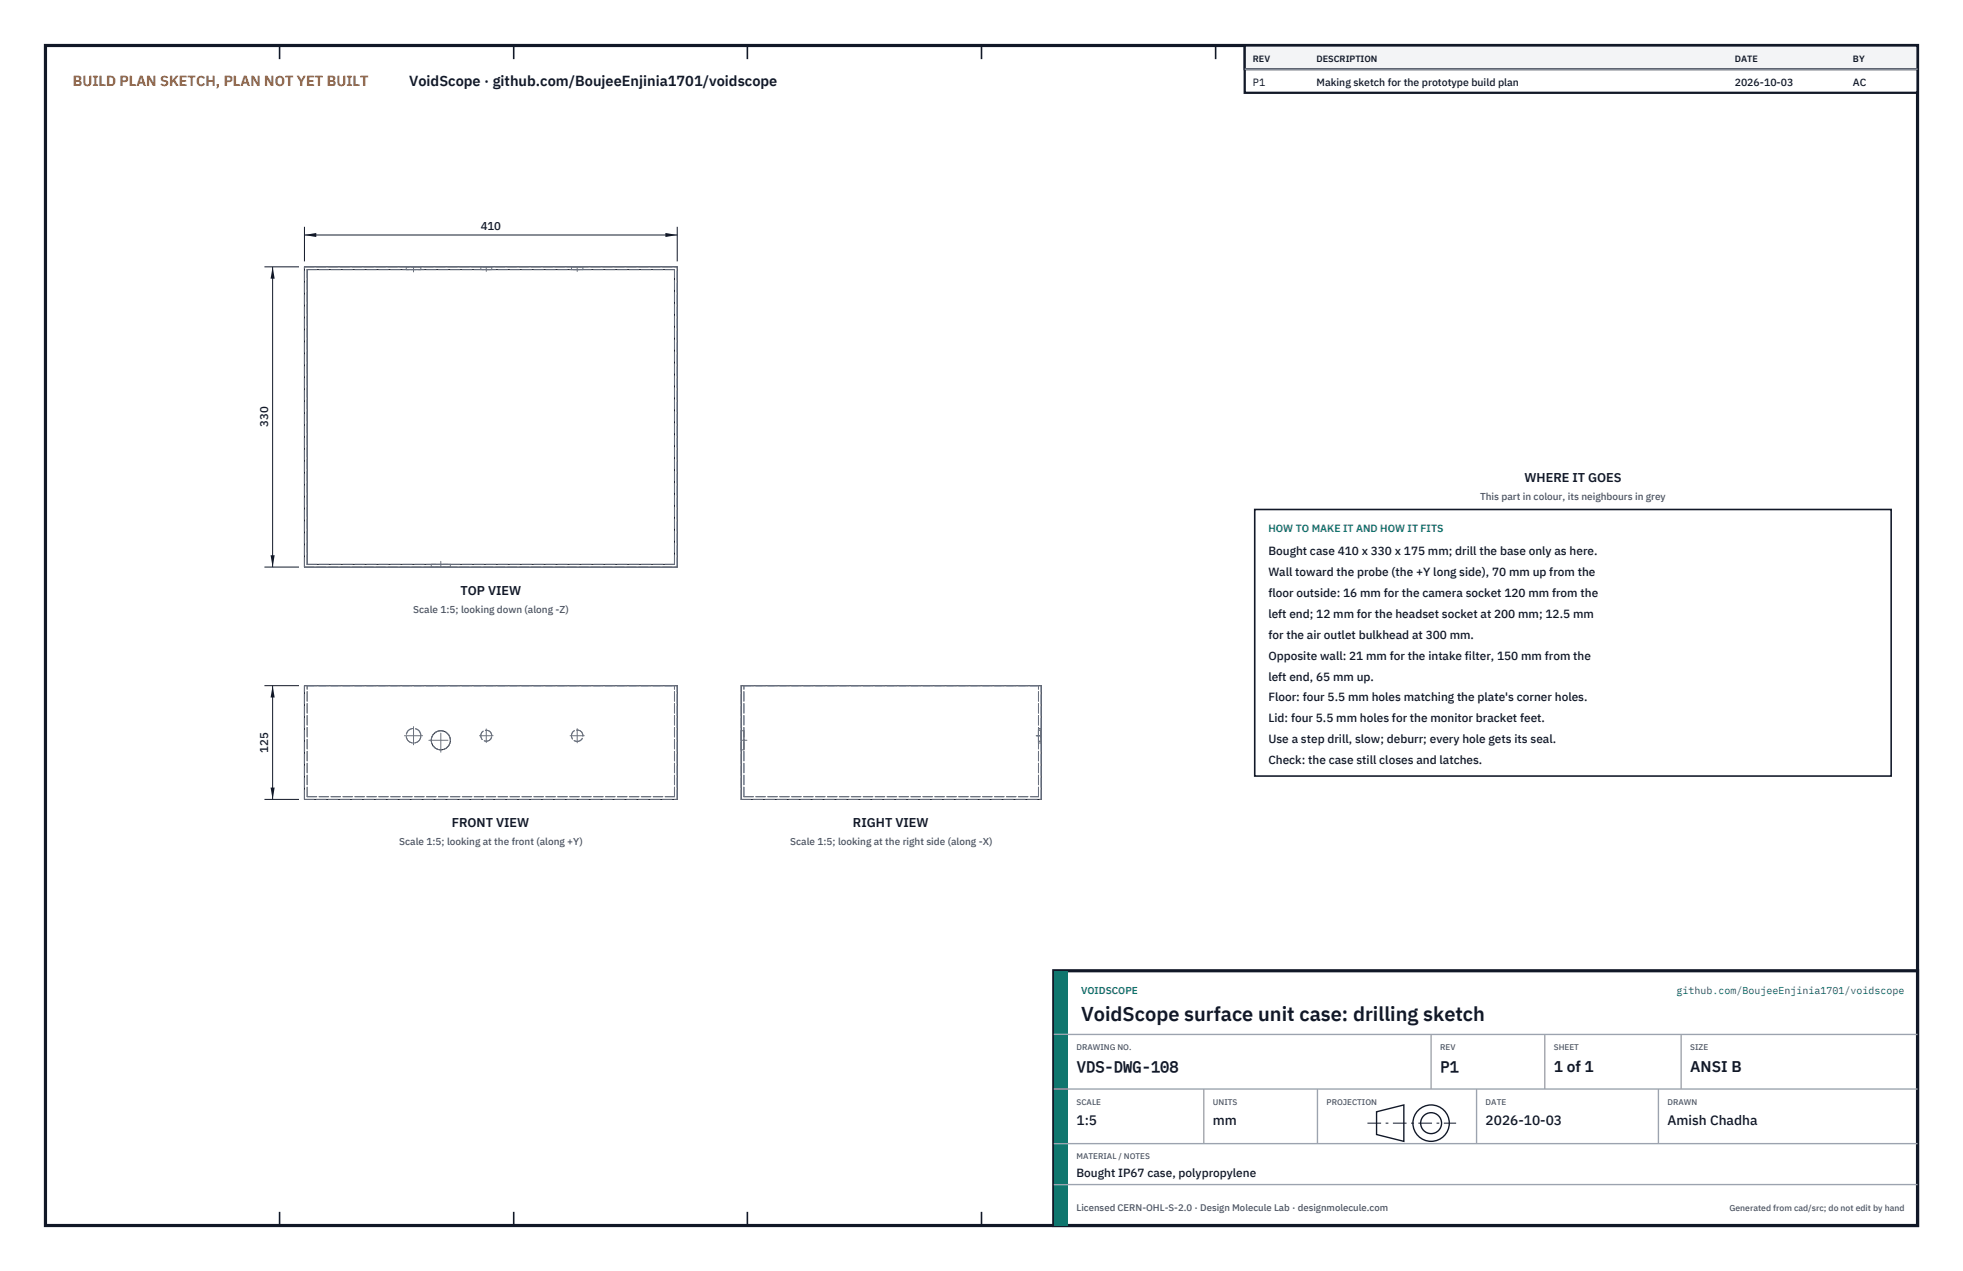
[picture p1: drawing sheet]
<svg xmlns="http://www.w3.org/2000/svg" width="432mm" height="279mm" viewBox="0 0 432 279" stroke-linecap="round" stroke-linejoin="round" font-family="sans-serif">
<defs><g id="words">
<text font-size="4.4" fill="#111827" x="237.8" y="224.4">VoidScope surface unit case: drilling sketch</text>
<g font-size="3.4" fill="#111827">
<text x="236.8" y="235.6">VDS-DWG-108</text>
<text x="316.8" y="235.6">P1</text>
<text x="341.8" y="235.6">1 of 1</text>
<text x="371.8" y="235.6">ANSI B</text>
</g>
<text font-size="3.2" fill="#b45309" x="16" y="19">BUILD PLAN SKETCH, PLAN NOT YET BUILT</text>
<text font-size="3.2" fill="#111827" x="90" y="19">VoidScope · github.com/BoujeeEnjinia1701/voidscope</text>
<g font-size="3" fill="#111827">
<text x="236.8" y="247.2">1:5</text>
<text x="266.8" y="247.2">mm</text>
<text x="326.8" y="247.2">2026-10-03</text>
<text x="366.8" y="247.2">Amish Chadha</text>
</g>
<g font-size="2.8" fill="#111827">
<text x="335.3" y="106">WHERE IT GOES</text>
<text x="101.3" y="130.7">TOP VIEW</text>
<text x="99.4" y="181.8">FRONT VIEW</text>
<text x="187.6" y="181.8">RIGHT VIEW</text>
</g>
<g font-size="2.6" fill="#111827">
<text x="279" y="122">Bought case 410 x 330 x 175 mm; drill the base only as here.</text>
<text x="279" y="126.6">Wall toward the probe (the +Y long side), 70 mm up from the</text>
<text x="279" y="131.2">floor outside: 16 mm for the camera socket 120 mm from the</text>
<text x="279" y="135.8">left end; 12 mm for the headset socket at 200 mm; 12.5 mm</text>
<text x="279" y="140.4">for the air outlet bulkhead at 300 mm.</text>
<text x="279" y="145">Opposite wall: 21 mm for the intake filter, 150 mm from the</text>
<text x="279" y="149.6">left end, 65 mm up.</text>
<text x="279" y="154.2">Floor: four 5.5 mm holes matching the plate's corner holes.</text>
<text x="279" y="158.8">Lid: four 5.5 mm holes for the monitor bracket feet.</text>
<text x="279" y="163.4">Use a step drill, slow; deburr; every hole gets its seal.</text>
<text x="279" y="168">Check: the case still closes and latches.</text>
<text x="236.8" y="258.8">Bought IP67 case, polypropylene</text>
</g>
<g font-size="2.5" fill="#111827">
<text x="105.7" y="50.7">410</text>
<text x="59" y="93.9" transform="rotate(-90 59 93.9)">330</text>
<text x="59" y="165.5" transform="rotate(-90 59 165.5)">125</text>
</g>
<g font-size="2.3" fill="#111827">
<text x="275.6" y="18.8">P1</text>
<text x="289.6" y="18.8">Making sketch for the prototype build plan</text>
<text x="381.6" y="18.8">2026-10-03</text>
<text x="407.6" y="18.8">AC</text>
</g>
<text font-size="2.3" fill="#0f766e" x="279" y="117">HOW TO MAKE IT AND HOW IT FITS</text>
<g font-size="2.2" fill="#4b5563">
<text x="325.6" y="110">This part in colour, its neighbours in grey</text>
<text x="90.9" y="134.7">Scale 1:5; looking down (along -Z)</text>
<text x="87.8" y="185.8">Scale 1:5; looking at the front (along +Y)</text>
<text x="173.8" y="185.8">Scale 1:5; looking at the right side (along -X)</text>
</g>
<g font-size="2.2" fill="#0f766e">
<text x="237.8" y="218.4">VOIDSCOPE</text>
<text x="368.8" y="218.4">github.com/BoujeeEnjinia1701/voidscope</text>
</g>
<text font-size="2.1" fill="#4b5563" x="236.8" y="266.2">Licensed CERN-OHL-S-2.0 · Design Molecule Lab · designmolecule.com</text>
<g font-size="2" fill="#111827">
<text x="275.6" y="13.6">REV</text>
<text x="289.6" y="13.6">DESCRIPTION</text>
<text x="381.6" y="13.6">DATE</text>
<text x="407.6" y="13.6">BY</text>
</g>
<text font-size="1.9" fill="#4b5563" x="380.4" y="266.2">Generated from cad/src; do not edit by hand</text>
<g font-size="1.8" fill="#4b5563">
<text x="236.8" y="230.8">DRAWING NO.</text>
<text x="316.8" y="230.8">REV</text>
<text x="341.8" y="230.8">SHEET</text>
<text x="371.8" y="230.8">SIZE</text>
<text x="236.8" y="242.8">SCALE</text>
<text x="266.8" y="242.8">UNITS</text>
<text x="291.8" y="242.8">PROJECTION</text>
<text x="326.8" y="242.8">DATE</text>
<text x="366.8" y="242.8">DRAWN</text>
<text x="236.8" y="254.8">MATERIAL / NOTES</text>
</g>
</g></defs>
<path d="M10 10h411.8v259.4h-411.8z" fill="none" stroke="#111827" stroke-width=".7" stroke-linecap="butt"/>
<g fill="none" stroke="#111827" stroke-width=".35">
<path d="M61.5 10v3M113 10v3M164.4 10v3M215.9 10v3M267.4 10v3M318.9 10v3M370.3 10v3M61.5 266.4v3M113 266.4v3M164.4 266.4v3M215.9 266.4v3M267.4 266.4v3"/>
<path d="M318.9 266.4v3M370.3 266.4v3"/>
</g>
<g fill="none" stroke="#111727" stroke-width=".22">
<path d="M67 58.7h82v66h-82zM67.6 59.3h80.8v64.8h-80.8zM67 150.7h82v25h-82zM163 150.7h66v25h-66z"/>
<circle cx="97" cy="162.7" r="2.1"/>
</g>
<g fill="none" stroke="#6a7180" stroke-width=".22" stroke-dasharray="2.1 .5">
<path d="M67 58.7h82M67.6 59.3h80.8M89.4 58.7h3.2M89.4 59.3h3.2M89.4 58.7v.6M92.6 58.7h-3.2M92.6 59.3h-3.2M92.6 58.7v.6M105.8 58.7h2.4M105.8 59.3h2.4M105.8 58.7v.6M108.2 58.7h-2.4"/>
<path d="M108.2 59.3h-2.4M108.2 58.7v.6M125.7 58.7h2.5M125.7 59.3h2.5M125.7 58.7v.6M128.2 58.7h-2.5M128.2 59.3h-2.5M128.2 58.7v.6M67 124.7v-66M67 124.7h82M67.6 124.1h80.8M67.6 124.1v-64.8"/>
<path d="M94.9 124.7h4.2M94.9 124.1h4.2M94.9 124.1v.6M99.1 124.7h-4.2M99.1 124.1v.6M99.1 124.1h-4.2M148.4 124.1v-64.8M149 124.7v-66M67 150.7h82M148.4 150.7h-80.8M163 150.7h66M163.6 150.7h64.8"/>
<path d="M67 175.7v-25M67 175.7h82M67.6 175.1h80.8M67.6 175.1v-24.4M148.4 175.1v-24.4M149 175.7v-25M163 175.7v-25M163 175.7h66M163 162.7v-2.1M163 160.6v4.2M163 164.8v-2.1M163.6 162.7v-2.1"/>
<path d="M163.6 160.6v4.2M163.6 164.8v-2.1M163.6 175.1v-24.4M163.6 175.1h64.8M163.6 160.6h-.6M163.6 164.8h-.6M228.4 175.1v-24.4M228.4 161.7v-1.6M228.4 160.1v3.2M228.4 163.3v-1.6M228.4 161.7v-1.2M228.4 160.5v2.4"/>
<path d="M228.4 162.9v-1.2M228.4 160.5v2.5M228.4 163v-1.3M229 175.7v-25M229 161.7v-1.6M229 160.1v3.2M229 163.3v-1.6M229 161.7v-1.2M229 160.5v2.4M229 162.9v-1.2M229 160.5v2.5M229 163v-1.3"/>
<path d="M229 160.1h-.6M229 163.3h-.6M229 160.5h-.6M229 162.9h-.6M229 163h-.6"/>
<circle cx="91" cy="161.7" r="1.61"/>
<circle cx="97" cy="162.7" r="2.1"/>
<circle cx="107" cy="161.7" r="1.21"/>
<circle cx="127" cy="161.7" r="1.26"/>
</g>
<g fill="none" stroke="#6a7180" stroke-width=".22" stroke-dasharray="4.2 .5 0 .5">
<path d="M91 58.7v1.1M107 58.7v1M127 58.7v1M97 123.4v1.3M89 161.7h4M91 163.7v-4M94.3 162.7h5.3M97 165.4v-5.3M105.5 161.7h3M107 163.2v-3M125.4 161.7h3.1M127 163.3v-3.1"/>
<path d="M164.3 162.7h-1.3M229 161.7h-1.1M229 161.7h-1"/>
</g>
<path d="M67 49.9v7.6M67 51.7h82M149 49.9v7.6" fill="none" stroke="#111827" stroke-width=".22"/>
<path d="M67 51.7l2.6-.5v.9zM146.4 51.2v.9l2.6-.4z" fill="#111827"/>
<path d="M58.2 58.7h7.6M60 58.7v66M58.2 124.7h7.6" fill="none" stroke="#111827" stroke-width=".22"/>
<path d="M60 58.7l-.5 2.6h.9zM59.5 122.1h.9l-.4 2.6z" fill="#111827"/>
<path d="M58.2 150.7h7.6M60 150.7v25M58.2 175.7h7.6" fill="none" stroke="#111827" stroke-width=".22"/>
<path d="M60 150.7l-.5 2.6h.9zM59.5 173.1h.9l-.4 2.6z" fill="#111827"/>
<path d="M276 112h140v58.6h-140z" fill="#fff" stroke="#111827" stroke-width=".35"/>
<path d="M273.8 10h148v10.4h-148z" fill="#fff" stroke="#111827" stroke-width=".5"/>
<path d="M273.8 10h148v5.2h-148z" fill="#f3f4f6" stroke="#111827" stroke-width=".5"/>
<path d="M273.8 15.2h148" fill="none" stroke="#9ca3af" stroke-width=".3"/>
<path d="M231.8 213.4h190v56h-190z" fill="#fff" stroke="#111827" stroke-width=".7" stroke-linecap="butt"/>
<path d="M231.8 213.4h3v56h-3z" fill="#0f766e"/>
<path d="M231.8 227.4h190M231.8 239.4h190M264.8 239.4v12M289.8 239.4v12M314.8 227.4v12M324.8 239.4v12M339.8 227.4v12M364.8 239.4v12M369.8 227.4v12M231.8 251.4h190M231.8 260.4h190" fill="none" stroke="#9ca3af" stroke-width=".3"/>
<g fill="none" stroke="#111827" stroke-width=".3">
<path d="M302.8 244.4l6-1.5v8l-6-1.5z"/>
<circle cx="314.8" cy="246.9" r="4"/>
<circle cx="314.8" cy="246.9" r="2.3"/>
</g>
<path d="M300.8 246.9h19.5" fill="none" stroke="#111827" stroke-width=".22" stroke-dasharray="3 1 .6 1" stroke-linecap="butt"/>
<use href="#words"/>
</svg>
